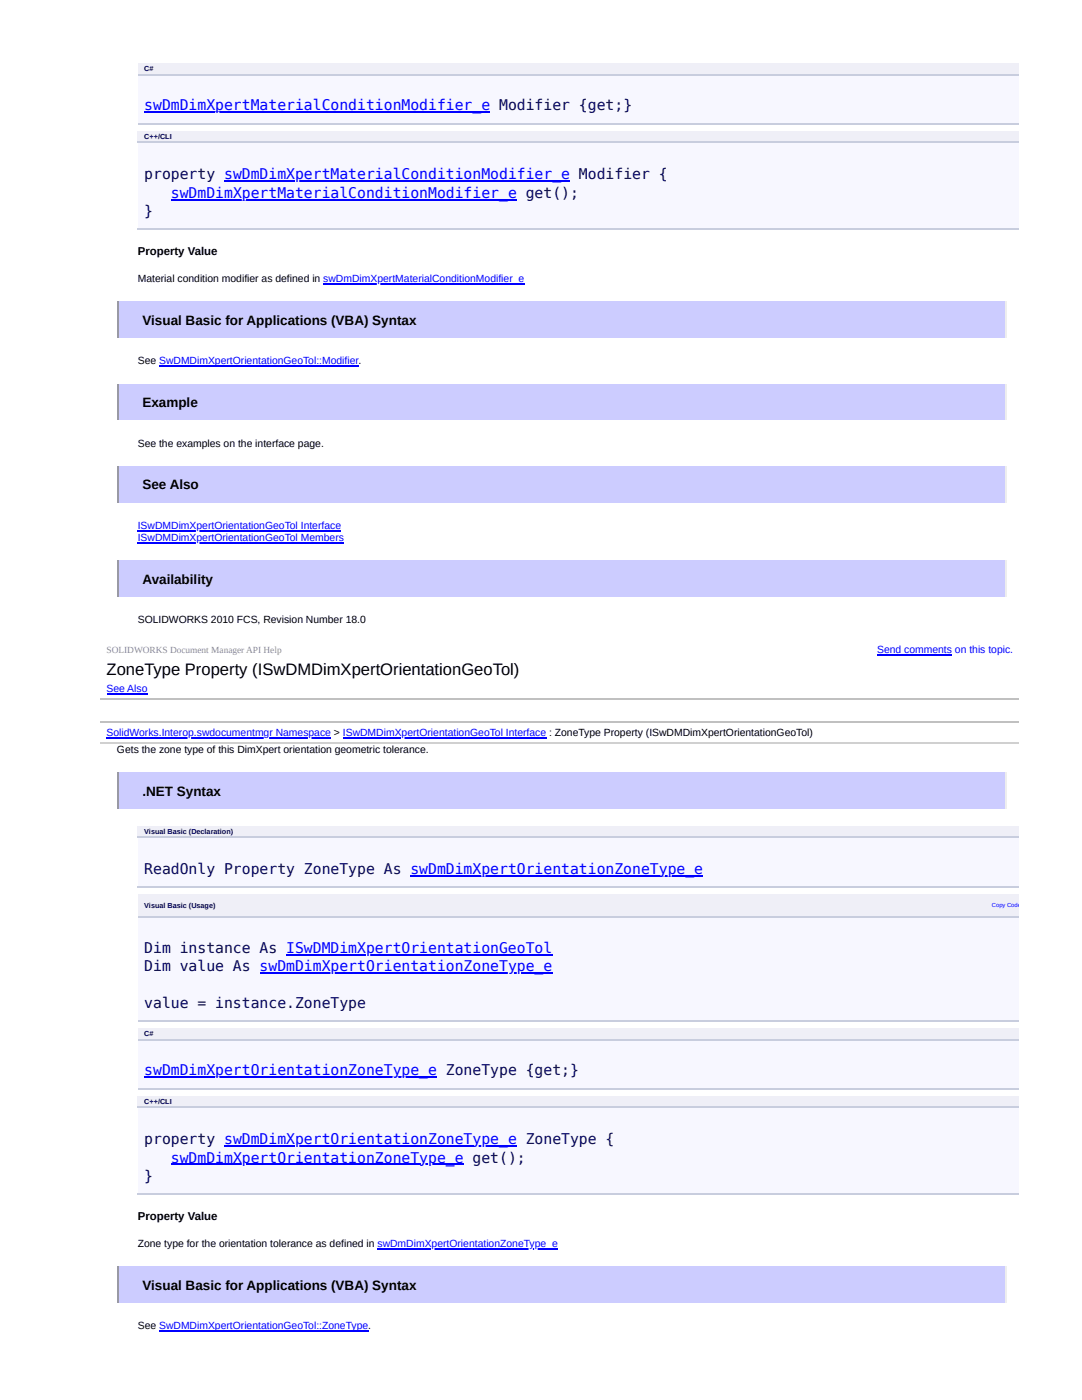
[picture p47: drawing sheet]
<svg xmlns="http://www.w3.org/2000/svg" width="216mm" height="279mm" viewBox="0 0 216 279" stroke-linecap="round" stroke-linejoin="round" font-family="sans-serif">
<defs><g id="words">
<text font-size="3.3" x="21.3" y="134.7">ZoneType Property (ISwDMDimXpertOrientationGeoTol)</text>
<g font-size="2.9" fill="#00f">
<text x="28.8" y="22">swDmDimXpertMaterialConditionModifier_e Modifier {get;}</text>
<text x="34.1" y="39.4">swDmDimXpertMaterialConditionModifier_e get();</text>
<text x="28.8" y="214.6">swDmDimXpertOrientationZoneType_e ZoneType {get;}</text>
<text x="34.1" y="232">swDmDimXpertOrientationZoneType_e get();</text>
</g>
<g font-size="2.9" fill="#006">
<text x="28.8" y="35.8">property swDmDimXpertMaterialConditionModifier_e Modifier {</text>
<text x="28.8" y="43.1">}</text>
<text x="28.8" y="174.4">ReadOnly Property ZoneType As swDmDimXpertOrientationZoneType_e</text>
<text x="28.8" y="190.2">Dim instance As ISwDMDimXpertOrientationGeoTol</text>
<text x="28.8" y="193.9">Dim value As swDmDimXpertOrientationZoneType_e</text>
<text x="28.8" y="201.1">value = instance.ZoneType</text>
<text x="28.8" y="228.4">property swDmDimXpertOrientationZoneType_e ZoneType {</text>
<text x="28.8" y="235.6">}</text>
</g>
<g font-size="2.7">
<text x="28.4" y="64.9">Visual Basic for Applications (VBA) Syntax</text>
<text x="28.4" y="81.2">Example</text>
<text x="28.4" y="97.6">See Also</text>
<text x="28.4" y="116.5">Availability</text>
<text x="28.4" y="158.8">.NET Syntax</text>
<text x="28.4" y="257.4">Visual Basic for Applications (VBA) Syntax</text>
</g>
<g font-size="2.3">
<text x="27.5" y="50.9">Property Value</text>
<text x="27.5" y="243.4">Property Value</text>
</g>
<g font-size="2.1">
<text x="27.5" y="56.3">Material condition modifier as defined in swDmDimXpertMaterialConditionModifier_e</text>
<text x="27.5" y="72.7">See SwDMDimXpertOrientationGeoTol::Modifier.</text>
<text x="27.5" y="89.3">See the examples on the interface page.</text>
<text x="27.5" y="124.3">SOLIDWORKS 2010 FCS, Revision Number 18.0</text>
<text x="23.3" y="150.3">Gets the zone type of this DimXpert orientation geometric tolerance.</text>
<text x="27.5" y="248.9">Zone type for the orientation tolerance as defined in swDmDimXpertOrientationZoneType_e</text>
<text x="27.5" y="265.2">See SwDMDimXpertOrientationGeoTol::ZoneType.</text>
</g>
<g font-size="2.1" fill="#00f">
<text x="27.5" y="105.6">ISwDMDimXpertOrientationGeoTol Interface</text>
<text x="27.5" y="107.9">ISwDMDimXpertOrientationGeoTol Members</text>
<text x="175" y="130.3">Send comments on this topic.</text>
<text x="21.3" y="138.1">See Also</text>
<text x="21.3" y="146.9">SolidWorks.Interop.swdocumentmgr Namespace &gt; ISwDMDimXpertOrientationGeoTol Interface : ZoneType Property (ISwDMDimXpertOrientationGeoTol)</text>
</g>
<text font-size="1.9" fill="#8c8c8c" x="21.3" y="130.3">SOLIDWORKS Document Manager API Help</text>
<g font-size="1.4" fill="#006">
<text x="28.8" y="14.3">C#</text>
<text x="28.8" y="27.8">C++/CLI</text>
<text x="28.8" y="166.3">Visual Basic (Declaration)</text>
<text x="28.8" y="181.1">Visual Basic (Usage)</text>
<text x="28.8" y="206.8">C#</text>
<text x="28.8" y="220.3">C++/CLI</text>
</g>
<text font-size="1.2" fill="#00f" x="197.9" y="181.1">Copy Code</text>
</g></defs>
<g fill="#efeff7">
<path d="M27.5 12.7h105.9v2.3h-105.9z"/>
<path d="M133.4 12.7h69.8v2.3h-69.8z"/>
</g>
<path d="M27.5 15h175.7v9.9h-175.7z" fill="#f7f7ff"/>
<path d="M27.5 14.9h175.7M27.5 24.8h175.7" fill="none" stroke="#c8cdde" stroke-width=".26"/>
<g fill="#efeff7">
<path d="M27.5 26.2h129.5v2.3h-129.5z"/>
<path d="M157 26.2h46.2v2.3h-46.2z"/>
</g>
<path d="M27.5 28.5h175.7v17.2h-175.7z" fill="#f7f7ff"/>
<path d="M27.5 28.4h175.7M27.5 45.8h175.7" fill="none" stroke="#c8cdde" stroke-width=".26"/>
<path d="M23.3 60.2h177.6v7.3h-177.6z" fill="#ccf"/>
<path d="M200.7 60.2v7.3" fill="none" stroke="#eee" stroke-width=".26"/>
<path d="M23.5 60.2v7.3" fill="none" stroke="#9a9a9a" stroke-width=".26"/>
<path d="M23.3 76.8h177.6v7h-177.6z" fill="#ccf"/>
<path d="M200.7 76.8v7" fill="none" stroke="#eee" stroke-width=".26"/>
<path d="M23.5 76.8v7" fill="none" stroke="#9a9a9a" stroke-width=".26"/>
<path d="M23.3 93.2h177.6v7.2h-177.6z" fill="#ccf"/>
<path d="M200.7 93.2v7.2" fill="none" stroke="#eee" stroke-width=".26"/>
<path d="M23.5 93.2v7.2" fill="none" stroke="#9a9a9a" stroke-width=".26"/>
<path d="M23.3 111.8h177.6v7.3h-177.6z" fill="#ccf"/>
<path d="M200.7 111.8v7.3" fill="none" stroke="#eee" stroke-width=".26"/>
<path d="M23.5 111.8v7.3" fill="none" stroke="#9a9a9a" stroke-width=".26"/>
<path d="M20 127.7h183.2v20.7h-183.2z" fill="#fff"/>
<path d="M20 139.5h183.2M20 144.2h183.2" fill="none" stroke="#c0c0c0" stroke-width=".26"/>
<path d="M20 144.3h183.2v3.9h-183.2z" fill="#fff"/>
<path d="M20 148.3h183.2" fill="none" stroke="#d0d0d0" stroke-width=".26"/>
<path d="M23.3 154.1h177.6v7.3h-177.6z" fill="#ccf"/>
<path d="M200.7 154.1v7.3" fill="none" stroke="#eee" stroke-width=".26"/>
<path d="M23.5 154.1v7.3" fill="none" stroke="#9a9a9a" stroke-width=".26"/>
<g fill="#efeff7">
<path d="M27.5 164.8h154.7v2.3h-154.7z"/>
<path d="M182.2 164.8h21v2.3h-21z"/>
</g>
<path d="M27.5 167.1h175.7v9.9h-175.7z" fill="#f7f7ff"/>
<path d="M27.5 167h175.7M27.5 177.1h175.7" fill="none" stroke="#c8cdde" stroke-width=".26"/>
<g fill="#efeff7">
<path d="M27.5 178.5h102.5v4.5h-102.5z"/>
<path d="M130 178.5h73.2v4.5h-73.2z"/>
</g>
<path d="M27.5 183h175.7v20.7h-175.7z" fill="#f7f7ff"/>
<path d="M27.5 183.1h175.7M27.5 203.8h175.7" fill="none" stroke="#c8cdde" stroke-width=".26"/>
<g fill="#efeff7">
<path d="M27.5 205.3h105.9v2.1h-105.9z"/>
<path d="M133.4 205.3h69.8v2.1h-69.8z"/>
</g>
<path d="M27.5 207.4h175.7v10.1h-175.7z" fill="#f7f7ff"/>
<path d="M27.5 207.5h175.7M27.5 217.3h175.7" fill="none" stroke="#c8cdde" stroke-width=".26"/>
<g fill="#efeff7">
<path d="M27.5 218.8h129.5v2.3h-129.5z"/>
<path d="M157 218.8h46.2v2.3h-46.2z"/>
</g>
<path d="M27.5 221.1h175.7v17.1h-175.7z" fill="#f7f7ff"/>
<path d="M27.5 221h175.7M27.5 238.4h175.7" fill="none" stroke="#c8cdde" stroke-width=".26"/>
<path d="M23.3 252.8h177.6v7.2h-177.6z" fill="#ccf"/>
<path d="M200.7 252.8v7.2" fill="none" stroke="#eee" stroke-width=".26"/>
<path d="M23.5 252.8v7.2" fill="none" stroke="#9a9a9a" stroke-width=".26"/>
<g fill="none" stroke="#00f" stroke-width=".26">
<path d="M28.8 22.4h69M34.1 39.8h69M44.7 36.2h69.1M64.5 56.7h40.1M31.8 73h39.7M27.5 106h40.6M27.5 108.3h41.1M21.3 138.4h8.1M175 130.7h15M21.3 147.3h44.8M68.4 147.3h40.6M81.9 174.8h58.4"/>
<path d="M51.8 194.2h58.4M57.1 190.6h53.1M28.8 215h58.4M34.1 232.4h58.4M44.7 228.8h58.4M75.3 249.3h36M31.8 265.6h41.7"/>
</g>
<use href="#words"/>
</svg>
